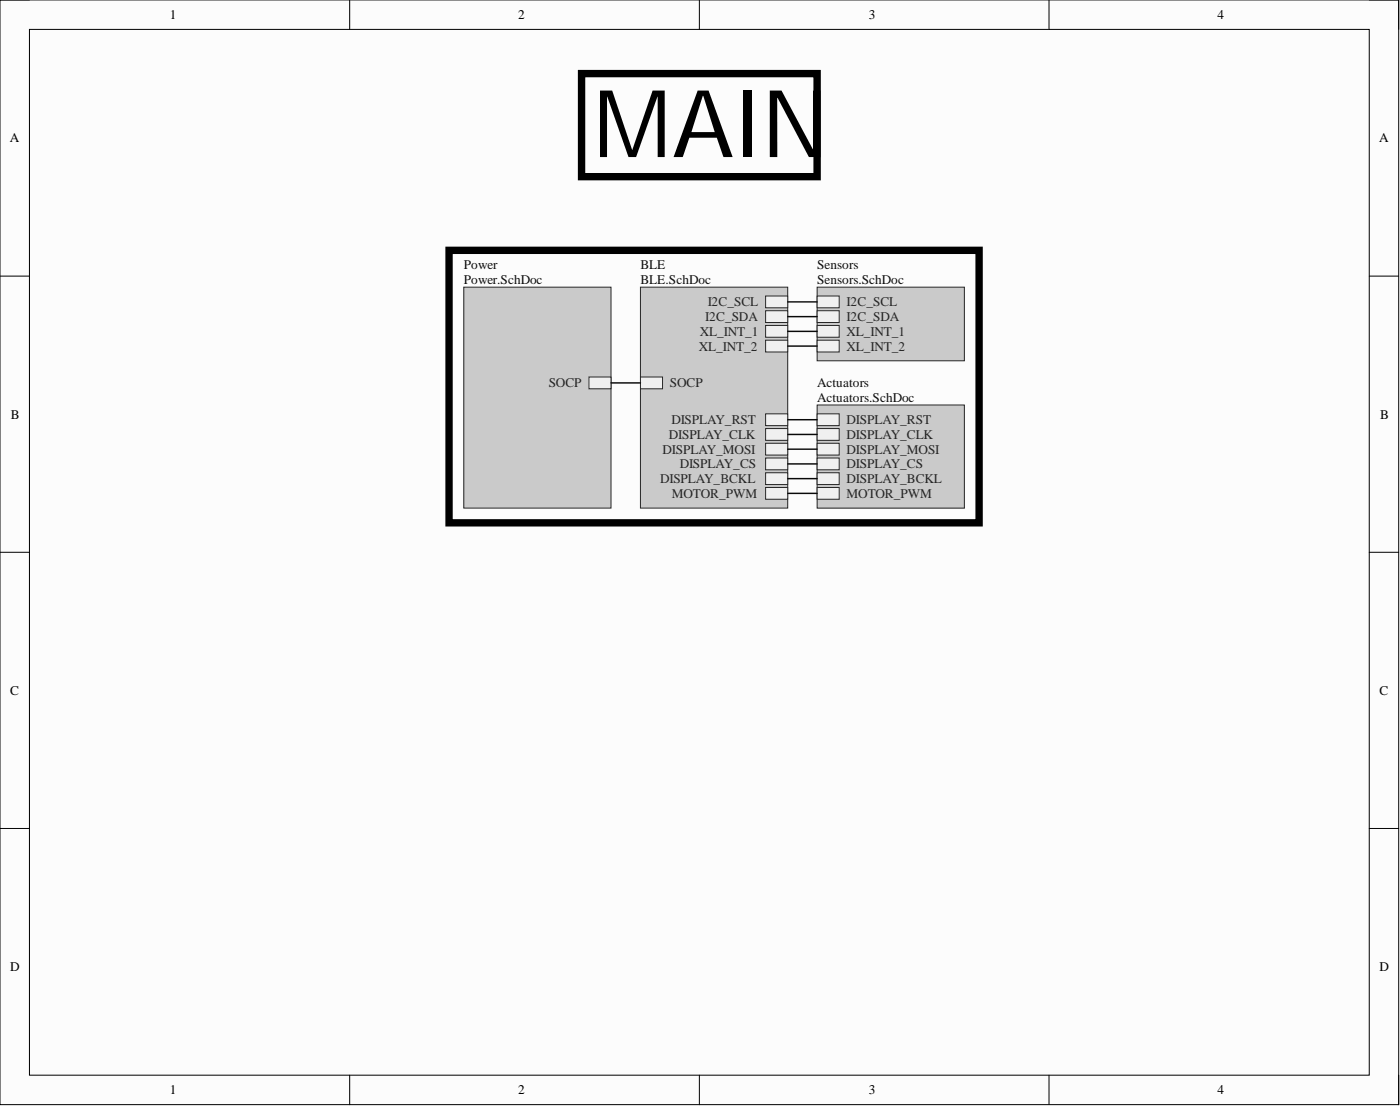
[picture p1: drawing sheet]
<svg xmlns="http://www.w3.org/2000/svg" width="241mm" height="190mm" viewBox="0 0 241 190" stroke-linecap="round" stroke-linejoin="round" font-family="sans-serif">
<defs><g id="words">
<text font-size="16.2" x="102.3" y="27.1">MAIN</text>
<g font-size="2.3">
<text x="29.3" y="3.3">1</text>
<text x="89.3" y="3.3">2</text>
<text x="149.7" y="3.3">3</text>
<text x="209.9" y="3.3">4</text>
<text x="1.7" y="24.5">A</text>
<text x="237.7" y="24.5">A</text>
<text x="1.9" y="72.1">B</text>
<text x="237.9" y="72.1">B</text>
<text x="1.8" y="119.7">C</text>
<text x="237.8" y="119.7">C</text>
<text x="1.8" y="167.3">D</text>
<text x="237.8" y="167.3">D</text>
<text x="29.3" y="188.5">1</text>
<text x="89.3" y="188.5">2</text>
<text x="149.7" y="188.5">3</text>
<text x="209.9" y="188.5">4</text>
</g>
<g font-size="2.3" fill="#0e0e0e">
<text x="79.9" y="46.4">Power</text>
<text x="110.4" y="46.4">BLE</text>
<text x="140.8" y="46.4">Sensors</text>
<text x="79.9" y="49">Power.SchDoc</text>
<text x="110.4" y="49">BLE.SchDoc</text>
<text x="140.8" y="49">Sensors.SchDoc</text>
<text x="140.8" y="66.7">Actuators</text>
<text x="140.8" y="69.3">Actuators.SchDoc</text>
</g>
<g font-size="2.3" fill="#262626">
<text x="122" y="52.8">I2C_SCL</text>
<text x="145.9" y="52.8">I2C_SCL</text>
<text x="120.6" y="57.8">XL_INT_1</text>
<text x="121.6" y="55.3">I2C_SDA</text>
<text x="145.9" y="55.3">I2C_SDA</text>
<text x="145.9" y="57.8">XL_INT_1</text>
<text x="120.5" y="60.4">XL_INT_2</text>
<text x="145.9" y="60.4">XL_INT_2</text>
<text x="94.6" y="66.7">SOCP</text>
<text x="115.5" y="66.7">SOCP</text>
<text x="115.3" y="75.6">DISPLAY_CLK</text>
<text x="115.7" y="73.1">DISPLAY_RST</text>
<text x="145.9" y="73.1">DISPLAY_RST</text>
<text x="145.9" y="75.6">DISPLAY_CLK</text>
<text x="113.8" y="83.2">DISPLAY_BCKL</text>
<text x="114.2" y="78.1">DISPLAY_MOSI</text>
<text x="117.2" y="80.7">DISPLAY_CS</text>
<text x="145.9" y="78.1">DISPLAY_MOSI</text>
<text x="145.9" y="80.7">DISPLAY_CS</text>
<text x="145.9" y="83.2">DISPLAY_BCKL</text>
<text x="115.8" y="85.7">MOTOR_PWM</text>
<text x="145.9" y="85.7">MOTOR_PWM</text>
</g>
</g></defs>
<path d="M0 0h241.1v190.3h-241.1z" fill-rule="evenodd" fill="#fcfcfc"/>
<path d="M0 0h241.1v190.3h-241.1z" fill="none" stroke="#000" stroke-width=".17"/>
<path d="M5.1 5.1h230.9v180.1h-230.9z" fill-rule="evenodd" fill="#fcfcfc"/>
<g fill="none" stroke="#000" stroke-width=".17">
<path d="M0 0h5.1M60.3 0v5.1M120.5 0v5.1M180.8 0v5.1M236 0h5.1v5.1M5.1 5.1h230.9v180.1h-230.9zM0 47.6h5.1M236 47.6h5.1M0 95.1h5.1M236 95.1h5.1M0 142.7h5.1M236 142.7h5.1"/>
<path d="M60.3 185.2v5.1M120.5 185.2v5.1M180.8 185.2v5.1M241.1 185.2v5.1"/>
</g>
<path d="M100.2 12.7h40.6v17.7h-40.6z" fill="none" stroke="#000" stroke-width="1.3"/>
<path d="M79.9 49.5h25.4v38h-25.4z" fill-rule="evenodd" fill="#cacaca"/>
<path d="M79.9 49.5h25.4v38h-25.4z" fill="none" stroke="#262626" stroke-width=".17"/>
<path d="M101.5 64.9h3.8v2.1h-3.8z" fill-rule="evenodd" fill="#f0f0f0"/>
<path d="M101.5 64.9h3.8v2.1h-3.8z" fill="none" stroke="#262626" stroke-width=".17"/>
<path d="M77.4 43.1h91.4v47h-91.4z" fill="none" stroke="#000" stroke-width="1.3"/>
<path d="M140.8 69.8h25.4v17.7h-25.4z" fill-rule="evenodd" fill="#cacaca"/>
<path d="M140.8 69.8h25.4v17.7h-25.4z" fill="none" stroke="#262626" stroke-width=".17"/>
<path d="M140.8 71.3h3.8v2h-3.8z" fill-rule="evenodd" fill="#f0f0f0"/>
<path d="M140.8 71.3h3.8v2h-3.8z" fill="none" stroke="#262626" stroke-width=".17"/>
<path d="M140.8 73.8h3.8v2h-3.8z" fill-rule="evenodd" fill="#f0f0f0"/>
<path d="M140.8 73.8h3.8v2h-3.8z" fill="none" stroke="#262626" stroke-width=".17"/>
<path d="M140.8 76.4h3.8v2h-3.8z" fill-rule="evenodd" fill="#f0f0f0"/>
<path d="M140.8 76.4h3.8v2h-3.8z" fill="none" stroke="#262626" stroke-width=".17"/>
<path d="M140.8 78.9h3.8v2h-3.8z" fill-rule="evenodd" fill="#f0f0f0"/>
<path d="M140.8 78.9h3.8v2h-3.8z" fill="none" stroke="#262626" stroke-width=".17"/>
<path d="M140.8 81.4h3.8v2.1h-3.8z" fill-rule="evenodd" fill="#f0f0f0"/>
<path d="M140.8 81.4h3.8v2.1h-3.8z" fill="none" stroke="#262626" stroke-width=".17"/>
<path d="M140.8 84h3.8v2h-3.8z" fill-rule="evenodd" fill="#f0f0f0"/>
<path d="M140.8 84h3.8v2h-3.8z" fill="none" stroke="#262626" stroke-width=".17"/>
<path d="M110.4 49.5h25.4v38h-25.4z" fill-rule="evenodd" fill="#cacaca"/>
<path d="M110.4 49.5h25.4v38h-25.4z" fill="none" stroke="#262626" stroke-width=".17"/>
<path d="M110.4 64.9h3.8v2.1h-3.8z" fill-rule="evenodd" fill="#f0f0f0"/>
<path d="M110.4 64.9h3.8v2.1h-3.8z" fill="none" stroke="#262626" stroke-width=".17"/>
<path d="M132 71.3h3.8v2h-3.8z" fill-rule="evenodd" fill="#f0f0f0"/>
<path d="M132 71.3h3.8v2h-3.8z" fill="none" stroke="#262626" stroke-width=".17"/>
<path d="M132 73.8h3.8v2h-3.8z" fill-rule="evenodd" fill="#f0f0f0"/>
<path d="M132 73.8h3.8v2h-3.8z" fill="none" stroke="#262626" stroke-width=".17"/>
<path d="M132 76.4h3.8v2h-3.8z" fill-rule="evenodd" fill="#f0f0f0"/>
<path d="M132 76.4h3.8v2h-3.8z" fill="none" stroke="#262626" stroke-width=".17"/>
<path d="M132 78.9h3.8v2h-3.8z" fill-rule="evenodd" fill="#f0f0f0"/>
<path d="M132 78.9h3.8v2h-3.8z" fill="none" stroke="#262626" stroke-width=".17"/>
<path d="M132 81.4h3.8v2.1h-3.8z" fill-rule="evenodd" fill="#f0f0f0"/>
<path d="M132 81.4h3.8v2.1h-3.8z" fill="none" stroke="#262626" stroke-width=".17"/>
<path d="M132 84h3.8v2h-3.8z" fill-rule="evenodd" fill="#f0f0f0"/>
<path d="M132 84h3.8v2h-3.8z" fill="none" stroke="#262626" stroke-width=".17"/>
<path d="M132 51h3.8v2h-3.8z" fill-rule="evenodd" fill="#f0f0f0"/>
<path d="M132 51h3.8v2h-3.8z" fill="none" stroke="#262626" stroke-width=".17"/>
<path d="M132 53.5h3.8v2.1h-3.8z" fill-rule="evenodd" fill="#f0f0f0"/>
<path d="M132 53.5h3.8v2.1h-3.8z" fill="none" stroke="#262626" stroke-width=".17"/>
<path d="M132 56.1h3.8v2h-3.8z" fill-rule="evenodd" fill="#f0f0f0"/>
<path d="M132 56.1h3.8v2h-3.8z" fill="none" stroke="#262626" stroke-width=".17"/>
<path d="M132 58.6h3.8v2h-3.8z" fill-rule="evenodd" fill="#f0f0f0"/>
<path d="M132 58.6h3.8v2h-3.8z" fill="none" stroke="#262626" stroke-width=".17"/>
<path d="M140.8 49.5h25.4v12.6h-25.4z" fill-rule="evenodd" fill="#cacaca"/>
<path d="M140.8 49.5h25.4v12.6h-25.4z" fill="none" stroke="#262626" stroke-width=".17"/>
<path d="M140.8 51h3.8v2h-3.8z" fill-rule="evenodd" fill="#f0f0f0"/>
<path d="M140.8 51h3.8v2h-3.8z" fill="none" stroke="#262626" stroke-width=".17"/>
<path d="M140.8 53.5h3.8v2.1h-3.8z" fill-rule="evenodd" fill="#f0f0f0"/>
<path d="M140.8 53.5h3.8v2.1h-3.8z" fill="none" stroke="#262626" stroke-width=".17"/>
<path d="M140.8 56.1h3.8v2h-3.8z" fill-rule="evenodd" fill="#f0f0f0"/>
<path d="M140.8 56.1h3.8v2h-3.8z" fill="none" stroke="#262626" stroke-width=".17"/>
<path d="M140.8 58.6h3.8v2h-3.8z" fill-rule="evenodd" fill="#f0f0f0"/>
<path d="M140.8 58.6h3.8v2h-3.8z" fill="none" stroke="#262626" stroke-width=".17"/>
<path d="M135.8 52h5M135.8 54.5h5M135.8 57.1h5M135.8 59.6h5M105.3 66h5.1M135.8 72.3h5M135.8 74.8h5M135.8 77.4h5M135.8 79.9h5M135.8 85h5M135.8 82.4h5" fill="none" stroke="#0e0e0e" stroke-width=".25"/>
<use href="#words"/>
</svg>
